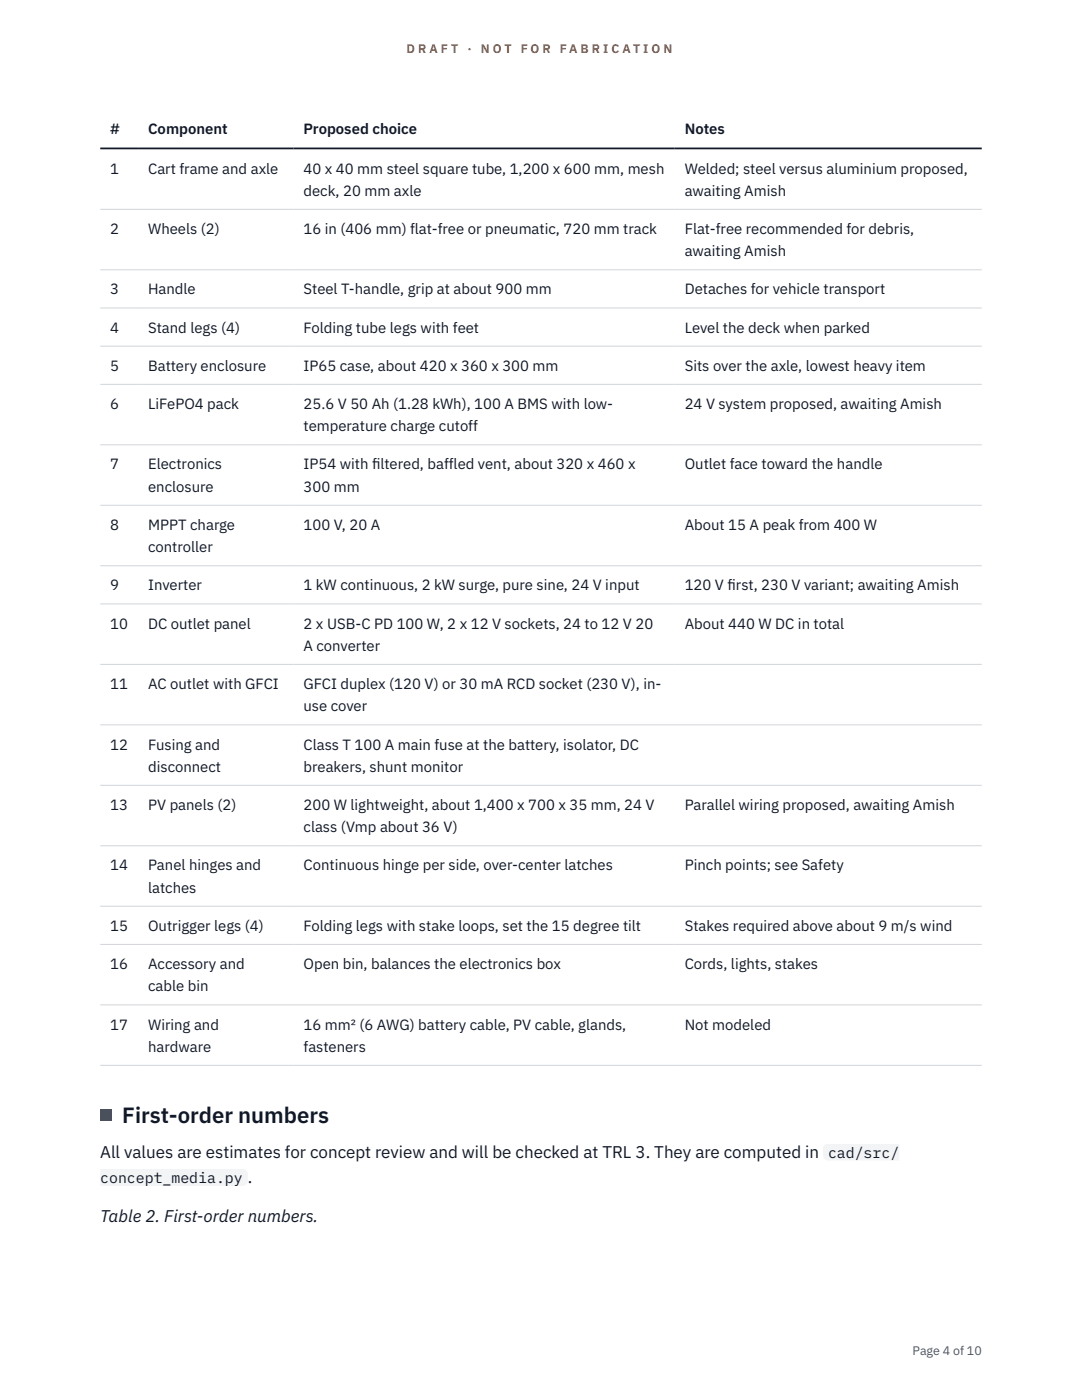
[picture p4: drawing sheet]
<svg xmlns="http://www.w3.org/2000/svg" width="216mm" height="279mm" viewBox="0 0 216 279" stroke-linecap="round" stroke-linejoin="round" font-family="sans-serif">
<defs><g id="words">
<text font-size="4.4" fill="#111827" x="24.4" y="224.1">First-order numbers</text>
<g font-size="3.4" fill="#111827">
<text x="20" y="231">All values are estimates for concept review and will be checked at TRL 3. They are computed in</text>
<text x="49.4" y="236.1">.</text>
<text x="20" y="243.8">Table 2. First-order numbers.</text>
</g>
<g font-size="3" fill="#111827">
<text x="22" y="26.8">#</text>
<text x="29.6" y="26.8">Component</text>
<text x="60.6" y="26.8">Proposed choice</text>
<text x="136.6" y="26.8">Notes</text>
<text x="22" y="34.6">1</text>
<text x="29.6" y="34.6">Cart frame and axle</text>
<text x="60.6" y="34.6">40 x 40 mm steel square tube, 1,200 x 600 mm, mesh</text>
<text x="136.6" y="34.6">Welded; steel versus aluminium proposed,</text>
<text x="60.6" y="39.1">deck, 20 mm axle</text>
<text x="136.6" y="39.1">awaiting Amish</text>
<text x="22" y="46.7">2</text>
<text x="29.6" y="46.7">Wheels (2)</text>
<text x="60.6" y="46.7">16 in (406 mm) flat-free or pneumatic, 720 mm track</text>
<text x="136.6" y="46.7">Flat-free recommended for debris,</text>
<text x="136.6" y="51.1">awaiting Amish</text>
<text x="22" y="58.8">3</text>
<text x="29.6" y="58.8">Handle</text>
<text x="60.6" y="58.8">Steel T-handle, grip at about 900 mm</text>
<text x="136.6" y="58.8">Detaches for vehicle transport</text>
<text x="22" y="66.4">4</text>
<text x="29.6" y="66.4">Stand legs (4)</text>
<text x="60.6" y="66.4">Folding tube legs with feet</text>
<text x="136.6" y="66.4">Level the deck when parked</text>
<text x="22" y="74">5</text>
<text x="29.6" y="74">Battery enclosure</text>
<text x="60.6" y="74">IP65 case, about 420 x 360 x 300 mm</text>
<text x="136.6" y="74">Sits over the axle, lowest heavy item</text>
<text x="22" y="81.6">6</text>
<text x="29.6" y="81.6">LiFePO4 pack</text>
<text x="60.6" y="81.6">25.6 V 50 Ah (1.28 kWh), 100 A BMS with low-</text>
<text x="136.6" y="81.6">24 V system proposed, awaiting Amish</text>
<text x="60.6" y="86.1">temperature charge cutoff</text>
<text x="22" y="93.7">7</text>
<text x="29.6" y="93.7">Electronics</text>
<text x="60.6" y="93.7">IP54 with f</text>
<text x="74.2" y="93.7">iltered, baffled vent, about 320 x 460 x</text>
<text x="136.6" y="93.7">Outlet face toward the handle</text>
<text x="29.6" y="98.1">enclosure</text>
<text x="60.6" y="98.1">300 mm</text>
<text x="22" y="105.8">8</text>
<text x="29.6" y="105.8">MPPT charge</text>
<text x="60.6" y="105.8">100 V, 20 A</text>
<text x="136.6" y="105.8">About 15 A peak from 400 W</text>
<text x="29.6" y="110.2">controller</text>
<text x="22" y="117.8">9</text>
<text x="29.6" y="117.8">Inverter</text>
<text x="60.6" y="117.8">1 kW continuous, 2 kW surge, pure sine, 24 V input</text>
<text x="136.6" y="117.8">120 V f</text>
<text x="145.2" y="117.8">irst, 230 V variant; awaiting Amish</text>
<text x="22" y="125.4">10</text>
<text x="29.6" y="125.4">DC outlet panel</text>
<text x="60.6" y="125.4">2 x USB-C PD 100 W, 2 x 12 V sockets, 24 to 12 V 20</text>
<text x="136.6" y="125.4">About 440 W DC in total</text>
<text x="60.6" y="129.9">A converter</text>
<text x="22" y="137.5">11</text>
<text x="29.6" y="137.5">AC outlet with GFCI</text>
<text x="60.6" y="137.5">GFCI duplex (120 V) or 30 mA RCD socket (230 V), in-</text>
<text x="60.6" y="142">use cover</text>
<text x="22" y="149.6">12</text>
<text x="29.6" y="149.6">Fusing and</text>
<text x="60.6" y="149.6">Class T 100 A main fuse at the battery, isolator, DC</text>
<text x="29.6" y="154">disconnect</text>
<text x="60.6" y="154">breakers, shunt monitor</text>
<text x="22" y="161.6">13</text>
<text x="29.6" y="161.6">PV panels (2)</text>
<text x="60.6" y="161.6">200 W lightweight, about 1,400 x 700 x 35 mm, 24 V</text>
<text x="136.6" y="161.6">Parallel wiring proposed, awaiting Amish</text>
<text x="60.6" y="166.1">class (Vmp about 36 V)</text>
<text x="22" y="173.7">14</text>
<text x="29.6" y="173.7">Panel hinges and</text>
<text x="60.6" y="173.7">Continuous hinge per side, over-center latches</text>
<text x="136.6" y="173.7">Pinch points; see Safety</text>
<text x="29.6" y="178.2">latches</text>
<text x="22" y="185.8">15</text>
<text x="29.6" y="185.8">Outrigger legs (4)</text>
<text x="60.6" y="185.8">Folding legs with stake loops, set the 15 degree tilt</text>
<text x="136.6" y="185.8">Stakes required above about 9 m/s wind</text>
<text x="22" y="193.4">16</text>
<text x="29.6" y="193.4">Accessory and</text>
<text x="29.6" y="197.8">cable bin</text>
<text x="60.6" y="193.4">Open bin, balances the electronics box</text>
<text x="136.6" y="193.4">Cords, lights, stakes</text>
<text x="22" y="205.5">17</text>
<text x="29.6" y="205.5">Wiring and</text>
<text x="29.6" y="209.9">hardware</text>
<text x="60.6" y="205.5">16 mm² (6 AWG) battery cable, PV cable, glands,</text>
<text x="60.6" y="209.9">fasteners</text>
<text x="136.6" y="205.5">Not modeled</text>
<text x="165.2" y="231">cad/src/</text>
<text x="20" y="236.1">concept_media.py</text>
</g>
<g font-size="2.5" fill="#b45309">
<text x="81.1" y="10.5">D R A F T</text>
<text x="93.3" y="10.5">·</text>
<text x="95.9" y="10.5">N O T</text>
<text x="103.9" y="10.5">F O R</text>
<text x="111.7" y="10.5">F A B R I C A T I O N</text>
</g>
<text font-size="2.5" fill="#4b5563" x="182.1" y="270.3">Page 4 of 10</text>
</g></defs>
<g fill="none" stroke="#d1d5db" stroke-width=".2">
<path d="M20 41.8h175.9M20 53.8h175.9M20 61.5h175.9M20 69.1h175.9M20 76.7h175.9M20 88.8h175.9M20 100.8h175.9M20 112.9h175.9M20 120.5h175.9M20 132.6h175.9M20 144.7h175.9M20 156.7h175.9"/>
<path d="M20 168.8h175.9M20 180.9h175.9M20 188.5h175.9M20 200.5h175.9M20 212.6h175.9"/>
</g>
<path d="M20 29.6h175.9" fill="none" stroke="#111827" stroke-width=".35"/>
<path d="M20 221.5h2.2v2.2h-2.2z" fill="#0f766e"/>
<g fill="#f3f4f6">
<path d="M164.2 228.2h15.2v3.4h-15.2z"/>
<path d="M20 233.3h29.4v3.4h-29.4z"/>
</g>
<use href="#words"/>
</svg>
